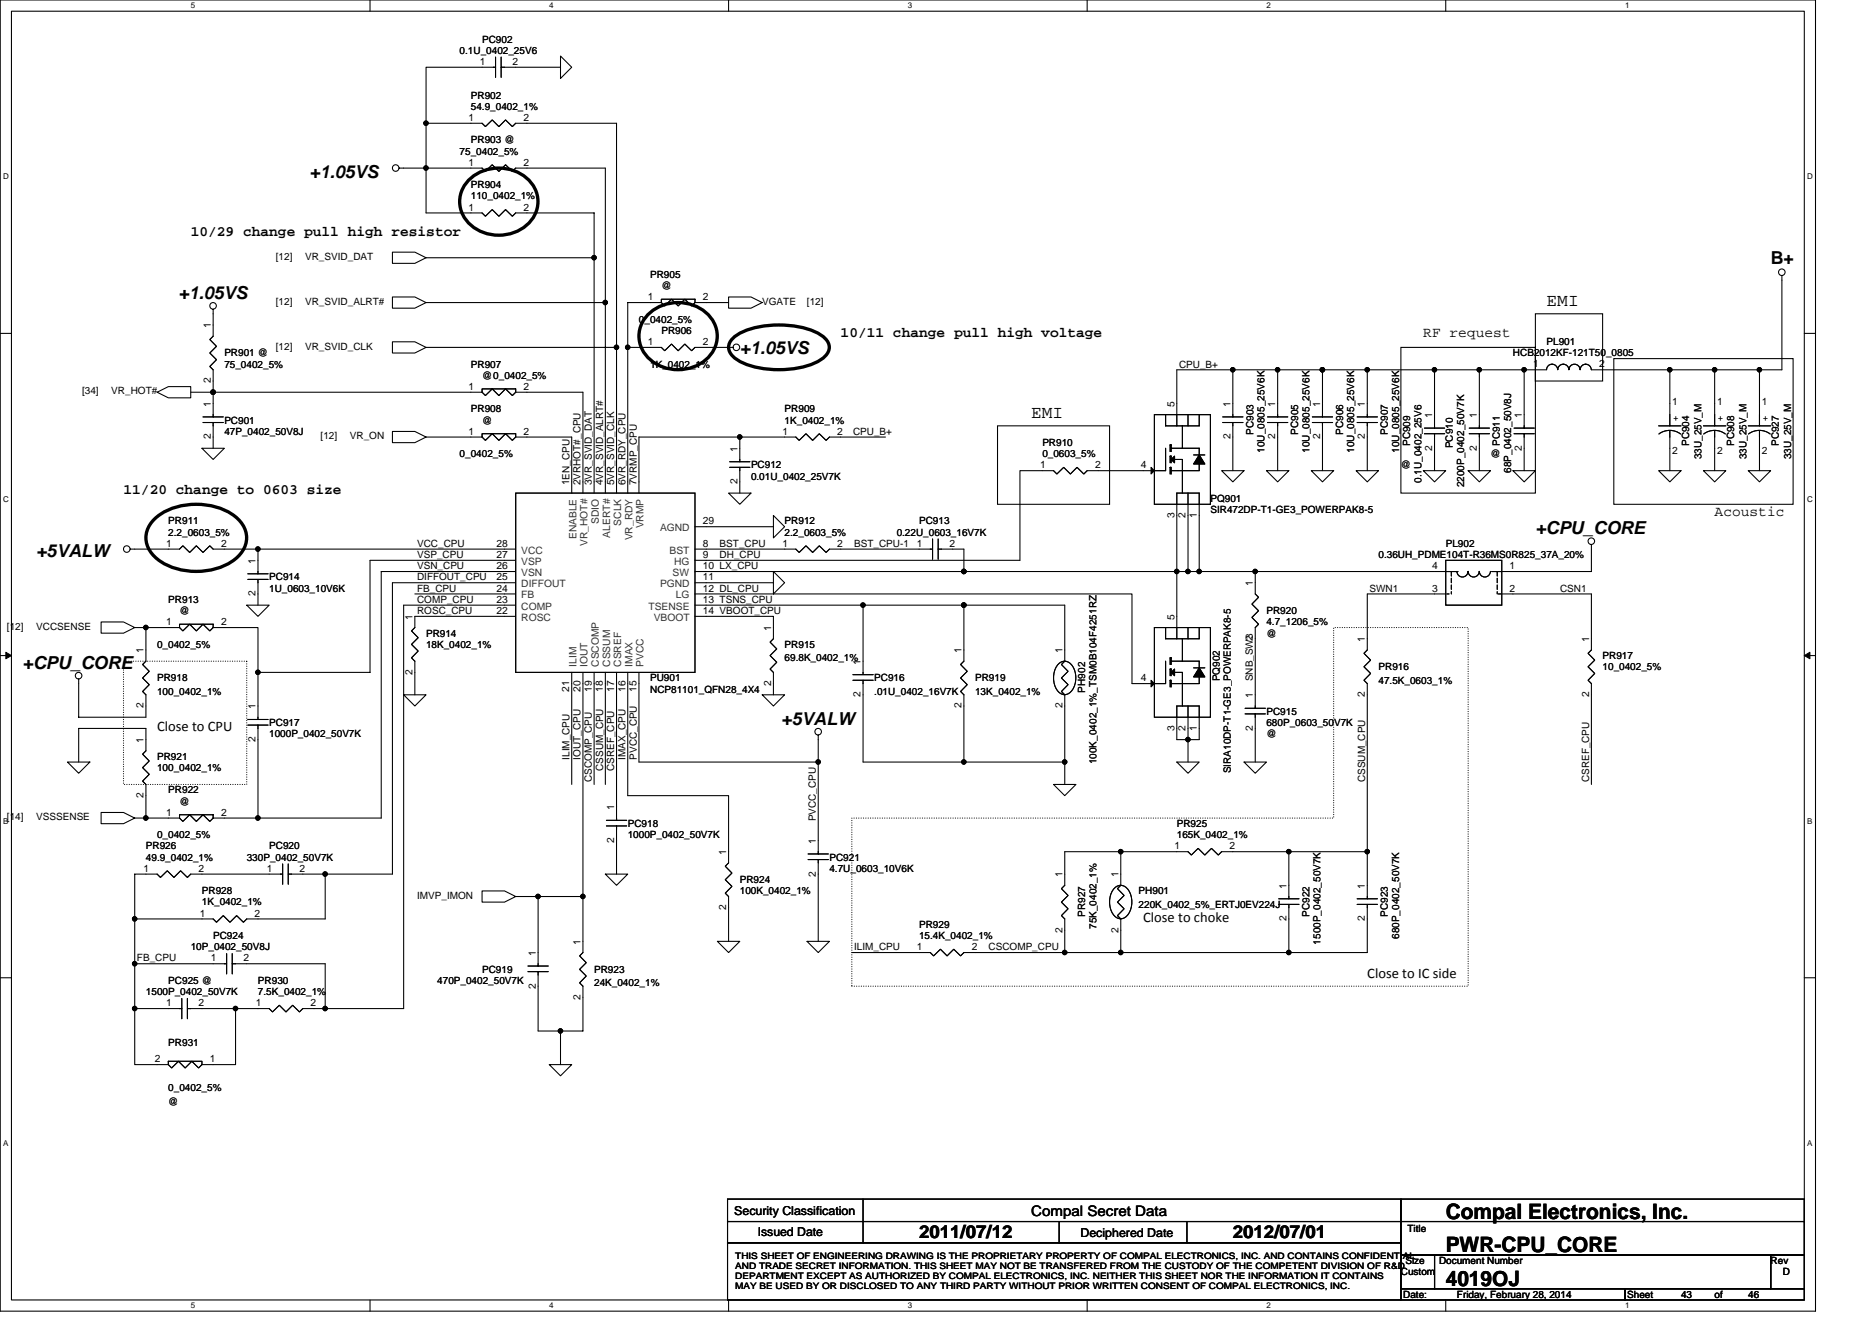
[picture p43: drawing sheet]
<svg xmlns="http://www.w3.org/2000/svg" width="297mm" height="210mm" viewBox="0 0 297 210" stroke-linecap="round" stroke-linejoin="round" font-family="sans-serif">
<defs><g id="words">
<g font-size="3.4">
<text x="229.4" y="193.4">Compal Electronics, Inc.</text>
<text x="229.4" y="198.7">PWR-CPU_CORE</text>
<text x="229.4" y="204">4019OJ</text>
</g>
<g font-size="2.8">
<text x="49.1" y="28.2">+1.05VS</text>
<text x="281" y="41.9">B+</text>
<text x="28.3" y="47.4">+1.05VS</text>
<text x="245.4" y="48.5">EMI</text>
<text x="117.4" y="56.1">+1.05VS</text>
<text x="163.6" y="66.3">EMI</text>
<text x="5.7" y="88.3">+5VALW</text>
<text x="243.6" y="84.8">+CPU_CORE</text>
<text x="3.6" y="106.1">+CPU_CORE</text>
<text x="124" y="115">+5VALW</text>
<text x="145.8" y="196.4">2011/07/12</text>
<text x="195.6" y="196.4">2012/07/01</text>
</g>
<g font-size="2.3">
<text x="30.3" y="37.5">10/29 change pull high resistor</text>
<text x="133.4" y="53.5">10/11 change pull high voltage</text>
<text x="225.8" y="53.4">RF request</text>
<text x="19.6" y="78.4">11/20 change to 0603 size</text>
<text x="272.1" y="81.9">Acoustic</text>
<text x="24.9" y="116">Close to CPU</text>
<text x="181.4" y="146.2">Close to choke</text>
<text x="217" y="155.1">Close to IC side</text>
<text x="163.6" y="192.8">Compal Secret Data</text>
</g>
<g font-size="1.9">
<text x="116.5" y="192.7">Security Classification</text>
<text x="120.2" y="196.1">Issued Date</text>
<text x="171.4" y="196.3">Deciphered Date</text>
</g>
<g font-size="1.6">
<text x="72.9" y="8.5">0.1U_0402_25V6</text>
<text x="76.1" y="10.3">1</text>
<text x="76.5" y="6.8">PC902</text>
<text x="81.3" y="10.3">2</text>
<text x="74.7" y="15.6">PR902</text>
<text x="74.7" y="17.4">54.9_0402_1%</text>
<text x="74.4" y="19.2">1</text>
<text x="74.7" y="22.8">PR903 @</text>
<text x="83.1" y="19.2">2</text>
<text x="72.9" y="24.5">75_0402_5%</text>
<text x="74.4" y="26.3">1</text>
<text x="74.7" y="29.9">PR904</text>
<text x="83.1" y="26.3">2</text>
<text x="74.4" y="33.4">1</text>
<text x="74.7" y="31.6">110_0402_1%</text>
<text x="83.1" y="33.4">2</text>
<text x="43.8" y="41.3">[12]</text>
<text x="48.4" y="41.3">VR_SVID_DAT</text>
<text x="102.8" y="47.6">1</text>
<text x="103.2" y="44.1">PR905</text>
<text x="104.9" y="45.9">@</text>
<text x="111.5" y="47.6">2</text>
<text x="33.4" y="52.1" transform="rotate(-90 33.4 52.1)">1</text>
<text x="43.8" y="48.4">[12]</text>
<text x="48.4" y="48.4">VR_SVID_ALRT#</text>
<text x="101.4" y="51.2">0_0402_5%</text>
<text x="104.9" y="53">PR906</text>
<text x="120.9" y="48.4">VGATE</text>
<text x="128" y="48.4">[12]</text>
<text x="35.6" y="56.5">PR901 @</text>
<text x="35.6" y="58.3">75_0402_5%</text>
<text x="43.8" y="55.5">[12]</text>
<text x="48.4" y="55.5">VR_SVID_CLK</text>
<text x="74.7" y="58.3">PR907</text>
<text x="102.8" y="54.7">1</text>
<text x="103.2" y="58.3">1K_0402_1%</text>
<text x="111.5" y="54.7">2</text>
<text x="187.1" y="58.3">CPU_B+</text>
<text x="240.1" y="56.5">HCB2012KF-121T50_0805</text>
<text x="243.3" y="58.3">1</text>
<text x="245.4" y="54.8">PL901</text>
<text x="253.8" y="58.3">2</text>
<text x="13" y="62.6">[34]</text>
<text x="17.6" y="62.6">VR_HOT#</text>
<text x="33.4" y="64.5" transform="rotate(-90 33.4 64.5)">1</text>
<text x="33.4" y="60.8" transform="rotate(-90 33.4 60.8)">2</text>
<text x="74.4" y="61.8">1</text>
<text x="74.7" y="65.4">PR908</text>
<text x="76.5" y="60.1">@0_0402_5%</text>
<text x="83.1" y="61.8">2</text>
<text x="124.5" y="65.4">PR909</text>
<text x="186.3" y="64.5" transform="rotate(-90 186.3 64.5)">5</text>
<text x="195.2" y="64.5" transform="rotate(-90 195.2 64.5)">1</text>
<text x="202.3" y="64.5" transform="rotate(-90 202.3 64.5)">1</text>
<text x="209.5" y="64.5" transform="rotate(-90 209.5 64.5)">1</text>
<text x="216.6" y="64.5" transform="rotate(-90 216.6 64.5)">1</text>
<text x="265.3" y="64.2">1</text>
<text x="272.5" y="64.2">1</text>
<text x="279.6" y="64.2">1</text>
<text x="33.4" y="69.7" transform="rotate(-90 33.4 69.7)">2</text>
<text x="35.6" y="67.2">PC901</text>
<text x="35.6" y="69">47P_0402_50V8J</text>
<text x="50.9" y="69.7">[12]</text>
<text x="55.5" y="69.7">VR_ON</text>
<text x="74.4" y="69">1</text>
<text x="76.5" y="67.2">@</text>
<text x="83.1" y="69">2</text>
<text x="117" y="71.6" transform="rotate(-90 117 71.6)">1</text>
<text x="124.1" y="69">1</text>
<text x="124.5" y="67.2">1K_0402_1%</text>
<text x="132.9" y="69">2</text>
<text x="135.4" y="69">CPU_B+</text>
<text x="165.4" y="70.8">PR910</text>
<text x="195.2" y="69.7" transform="rotate(-90 195.2 69.7)">2</text>
<text x="198.9" y="69" transform="rotate(-90 198.9 69)">PC903</text>
<text x="200.7" y="71.8" transform="rotate(-90 200.7 71.8)">10U_0805_25V6K</text>
<text x="202.3" y="69.7" transform="rotate(-90 202.3 69.7)">2</text>
<text x="206" y="69" transform="rotate(-90 206 69)">PC905</text>
<text x="207.8" y="71.8" transform="rotate(-90 207.8 71.8)">10U_0805_25V6K</text>
<text x="209.5" y="69.7" transform="rotate(-90 209.5 69.7)">2</text>
<text x="213.1" y="69" transform="rotate(-90 213.1 69)">PC906</text>
<text x="214.9" y="71.8" transform="rotate(-90 214.9 71.8)">10U_0805_25V6K</text>
<text x="216.6" y="69.7" transform="rotate(-90 216.6 69.7)">2</text>
<text x="220.2" y="69" transform="rotate(-90 220.2 69)">PC907</text>
<text x="222" y="71.8" transform="rotate(-90 222 71.8)">10U_0805_25V6K</text>
<text x="223.8" y="70.8" transform="rotate(-90 223.8 70.8)">PC909</text>
<text x="227.2" y="71.5" transform="rotate(-90 227.2 71.5)">2</text>
<text x="227.2" y="66.3" transform="rotate(-90 227.2 66.3)">1</text>
<text x="230.5" y="71.1" transform="rotate(-90 230.5 71.1)">PC910</text>
<text x="234.4" y="71.5" transform="rotate(-90 234.4 71.5)">2</text>
<text x="234.4" y="66.3" transform="rotate(-90 234.4 66.3)">1</text>
<text x="238" y="70.8" transform="rotate(-90 238 70.8)">PC911</text>
<text x="241.5" y="71.5" transform="rotate(-90 241.5 71.5)">2</text>
<text x="241.5" y="66.3" transform="rotate(-90 241.5 66.3)">1</text>
<text x="265.5" y="66.9">+</text>
<text x="268.1" y="70.8" transform="rotate(-90 268.1 70.8)">PC904</text>
<text x="272.6" y="66.9">+</text>
<text x="275.2" y="70.8" transform="rotate(-90 275.2 70.8)">PC908</text>
<text x="279.7" y="66.9">+</text>
<text x="282.3" y="70.8" transform="rotate(-90 282.3 70.8)">PC927</text>
<text x="72.9" y="72.5">0_0402_5%</text>
<text x="90.3" y="77" transform="rotate(-90 90.3 77)">1EN_CPU</text>
<text x="92.1" y="77" transform="rotate(-90 92.1 77)">2VRHOT#_CPU</text>
<text x="93.9" y="77" transform="rotate(-90 93.9 77)">3VR_SVID_DAT</text>
<text x="95.7" y="77" transform="rotate(-90 95.7 77)">4VR_SVID_ALRT#</text>
<text x="97.4" y="77" transform="rotate(-90 97.4 77)">5VR_SVID_CLK</text>
<text x="99.2" y="77" transform="rotate(-90 99.2 77)">6VR_RDY_CPU</text>
<text x="101" y="77" transform="rotate(-90 101 77)">7VRMP_CPU</text>
<text x="117" y="76.8" transform="rotate(-90 117 76.8)">2</text>
<text x="119.2" y="74.3">PC912</text>
<text x="119.2" y="76.1">0.01U_0402_25V7K</text>
<text x="165" y="74.3">1</text>
<text x="165.4" y="72.5">0_0603_5%</text>
<text x="173.8" y="74.3">2</text>
<text x="181" y="74.3">4</text>
<text x="222.3" y="74.3">@</text>
<text x="225.5" y="76.6" transform="rotate(-90 225.5 76.6)">0.1U_0402_25V6</text>
<text x="232.3" y="77.3" transform="rotate(-90 232.3 77.3)">2200P_0402_50V7K</text>
<text x="236.5" y="72.5">@</text>
<text x="239.8" y="75" transform="rotate(-90 239.8 75)">68P_0402_50V8J</text>
<text x="265.3" y="72">2</text>
<text x="270" y="72.9" transform="rotate(-90 270 72.9)">33U_25V_M</text>
<text x="272.5" y="72">2</text>
<text x="277.1" y="72.9" transform="rotate(-90 277.1 72.9)">33U_25V_M</text>
<text x="279.6" y="72">2</text>
<text x="284.2" y="72.9" transform="rotate(-90 284.2 72.9)">33U_25V_M</text>
<text x="26.7" y="83.2">PR911</text>
<text x="111.5" y="83.2">29</text>
<text x="124.5" y="83.2">PR912</text>
<text x="145.8" y="83.2">PC913</text>
<text x="186.3" y="82.2" transform="rotate(-90 186.3 82.2)">3</text>
<text x="188.1" y="82.2" transform="rotate(-90 188.1 82.2)">2</text>
<text x="189.9" y="82.2" transform="rotate(-90 189.9 82.2)">1</text>
<text x="192.1" y="79.7">PQ901</text>
<text x="192.1" y="81.4">SIR472DP-T1-GE3_POWERPAK8-5</text>
<text x="26.3" y="86.7">1</text>
<text x="26.7" y="85">2.2_0603_5%</text>
<text x="35.1" y="86.7">2</text>
<text x="40.6" y="89.4" transform="rotate(-90 40.6 89.4)">1</text>
<text x="66.2" y="88.5">VSP_CPU</text>
<text x="66.2" y="86.8">VCC_CPU</text>
<text x="78.8" y="88.5">27</text>
<text x="78.8" y="86.7">28</text>
<text x="111.5" y="88.5">9</text>
<text x="111.5" y="86.7">8</text>
<text x="114.2" y="88.5">DH_CPU</text>
<text x="114.2" y="86.8">BST_CPU</text>
<text x="124.1" y="86.7">1</text>
<text x="124.5" y="85">2.2_0603_5%</text>
<text x="132.9" y="86.7">2</text>
<text x="135.5" y="86.8">BST_CPU-1</text>
<text x="142.3" y="85">0.22U_0603_16V7K</text>
<text x="145.5" y="86.7">1</text>
<text x="150.6" y="86.7">2</text>
<text x="218.7" y="88.5">0.36UH_PDME104T-R36MS0R825_37A_20%</text>
<text x="229.4" y="86.8">PL902</text>
<text x="26.7" y="95.7">PR913</text>
<text x="40.6" y="94.6" transform="rotate(-90 40.6 94.6)">2</text>
<text x="42.7" y="92.1">PC914</text>
<text x="42.7" y="93.9">1U_0603_10V6K</text>
<text x="66.2" y="90.3">VSN_CPU</text>
<text x="66.2" y="95.7">COMP_CPU</text>
<text x="66.2" y="93.9">FB_CPU</text>
<text x="66.2" y="92.1">DIFFOUT_CPU</text>
<text x="78.8" y="92.1">25</text>
<text x="78.8" y="95.6">23</text>
<text x="78.8" y="90.3">26</text>
<text x="78.8" y="93.9">24</text>
<text x="111.5" y="90.3">10 LX_CPU</text>
<text x="111.5" y="95.6">13 TSNS_CPU</text>
<text x="111.5" y="92.1">11</text>
<text x="111.5" y="93.9">12 DL_CPU</text>
<text x="198.8" y="93" transform="rotate(-90 198.8 93)">1</text>
<text x="217.3" y="93.9">SWN1</text>
<text x="227.3" y="93.9">3</text>
<text x="227.3" y="90.3">4</text>
<text x="239.5" y="90.3">1</text>
<text x="239.5" y="93.9">2</text>
<text x="247.5" y="93.9">CSN1</text>
<text x="1.1" y="99.9">[12]</text>
<text x="5.7" y="99.9">VCCSENSE</text>
<text x="26.3" y="99.2">1</text>
<text x="28.5" y="97.4">@</text>
<text x="35.1" y="99.2">2</text>
<text x="65.4" y="98.3" transform="rotate(-90 65.4 98.3)">1</text>
<text x="66.2" y="97.4">ROSC_CPU</text>
<text x="67.6" y="101">PR914</text>
<text x="78.8" y="97.4">22</text>
<text x="111.5" y="97.4">14 VBOOT_CPU</text>
<text x="122.3" y="100.1" transform="rotate(-90 122.3 100.1)">1</text>
<text x="186.3" y="98.3" transform="rotate(-90 186.3 98.3)">5</text>
<text x="198.8" y="101.7" transform="rotate(-90 198.8 101.7)">2</text>
<text x="201" y="97.4">PR920</text>
<text x="201" y="99.2">4.7_1206_5%</text>
<text x="201" y="101">@</text>
<text x="216.6" y="101.9" transform="rotate(-90 216.6 101.9)">1</text>
<text x="252.1" y="101.9" transform="rotate(-90 252.1 101.9)">1</text>
<text x="22.8" y="103.7" transform="rotate(-90 22.8 103.7)">1</text>
<text x="24.9" y="102.8">0_0402_5%</text>
<text x="65.4" y="107.1" transform="rotate(-90 65.4 107.1)">2</text>
<text x="67.6" y="102.8">18K_0402_1%</text>
<text x="124.5" y="102.8">PR915</text>
<text x="124.5" y="104.9">69.8K_0402_1%</text>
<text x="136.6" y="105.4" transform="rotate(-90 136.6 105.4)">1</text>
<text x="152.6" y="103.7" transform="rotate(-90 152.6 103.7)">1</text>
<text x="168.6" y="103.7" transform="rotate(-90 168.6 103.7)">1</text>
<text x="218.7" y="106.3">PR916</text>
<text x="254.3" y="104.5">PR917</text>
<text x="254.3" y="106.3">10_0402_5%</text>
<text x="22.8" y="112.4" transform="rotate(-90 22.8 112.4)">2</text>
<text x="24.9" y="108.1">PR918</text>
<text x="24.9" y="110.2">100_0402_1%</text>
<text x="40.6" y="112.5" transform="rotate(-90 40.6 112.5)">1</text>
<text x="90.3" y="109.7" transform="rotate(-90 90.3 109.7)">21</text>
<text x="92.1" y="109.7" transform="rotate(-90 92.1 109.7)">20</text>
<text x="93.9" y="109.7" transform="rotate(-90 93.9 109.7)">19</text>
<text x="95.7" y="109.7" transform="rotate(-90 95.7 109.7)">18</text>
<text x="97.4" y="109.7" transform="rotate(-90 97.4 109.7)">17</text>
<text x="99.2" y="109.7" transform="rotate(-90 99.2 109.7)">16</text>
<text x="101" y="109.7" transform="rotate(-90 101 109.7)">15</text>
<text x="103.2" y="108.1">PU901</text>
<text x="103.2" y="109.9">NCP81101_QFN28_4X4</text>
<text x="122.3" y="108.8" transform="rotate(-90 122.3 108.8)">2</text>
<text x="136.6" y="110.6" transform="rotate(-90 136.6 110.6)">2</text>
<text x="138.7" y="108.1">PC916</text>
<text x="138.7" y="110.2">.01U_0402_16V7K</text>
<text x="152.6" y="112.4" transform="rotate(-90 152.6 112.4)">2</text>
<text x="154.7" y="108.1">PR919</text>
<text x="154.7" y="110.2">13K_0402_1%</text>
<text x="168.6" y="112.4" transform="rotate(-90 168.6 112.4)">2</text>
<text x="172.2" y="109.9" transform="rotate(-90 172.2 109.9)">PH902</text>
<text x="181" y="108.1">4</text>
<text x="193.5" y="108.1" transform="rotate(-90 193.5 108.1)">PQ902</text>
<text x="198.8" y="110.8" transform="rotate(-90 198.8 110.8)">1</text>
<text x="198.8" y="108.1" transform="rotate(-90 198.8 108.1)">SNB_SW3</text>
<text x="201" y="113.4">PC915</text>
<text x="216.6" y="110.6" transform="rotate(-90 216.6 110.6)">2</text>
<text x="218.7" y="108.5">47.5K_0603_1%</text>
<text x="252.1" y="110.6" transform="rotate(-90 252.1 110.6)">2</text>
<text x="22.8" y="117.9" transform="rotate(-90 22.8 117.9)">1</text>
<text x="40.6" y="117.7" transform="rotate(-90 40.6 117.7)">2</text>
<text x="42.7" y="115.2">PC917</text>
<text x="42.7" y="117">1000P_0402_50V7K</text>
<text x="186.3" y="116" transform="rotate(-90 186.3 116)">3</text>
<text x="188.1" y="116" transform="rotate(-90 188.1 116)">2</text>
<text x="189.9" y="116" transform="rotate(-90 189.9 116)">1</text>
<text x="198.8" y="116" transform="rotate(-90 198.8 116)">2</text>
<text x="201" y="115.2">680P_0603_50V7K</text>
<text x="201" y="117">@</text>
<text x="24.9" y="120.5">PR921</text>
<text x="24.9" y="122.3">100_0402_1%</text>
<text x="26.7" y="125.9">PR922</text>
<text x="90.4" y="120.5" transform="rotate(-90 90.4 120.5)">ILIM_CPU</text>
<text x="92.1" y="120.5" transform="rotate(-90 92.1 120.5)">IOUT_CPU</text>
<text x="93.9" y="124.1" transform="rotate(-90 93.9 124.1)">CSCOMP_CPU</text>
<text x="95.7" y="122.3" transform="rotate(-90 95.7 122.3)">CSSUM_CPU</text>
<text x="97.5" y="122.3" transform="rotate(-90 97.5 122.3)">CSREF_CPU</text>
<text x="99.2" y="120.5" transform="rotate(-90 99.2 120.5)">IMAX_CPU</text>
<text x="101" y="120.5" transform="rotate(-90 101 120.5)">PVCC_CPU</text>
<text x="174" y="121.3" transform="rotate(-90 174 121.3)">100K_0402_1%_TSM0B104F4251RZ</text>
<text x="195.3" y="122.7" transform="rotate(-90 195.3 122.7)">SIRA10DP-T1-GE3_POWERPAK8-5</text>
<text x="216.6" y="124.1" transform="rotate(-90 216.6 124.1)">CSSUM_CPU</text>
<text x="252.2" y="124.1" transform="rotate(-90 252.2 124.1)">CSREF_CPU</text>
<text x="1.1" y="130.2">[14]</text>
<text x="5.7" y="130.2">VSSSENSE</text>
<text x="22.8" y="126.6" transform="rotate(-90 22.8 126.6)">2</text>
<text x="26.3" y="129.4">1</text>
<text x="28.5" y="127.7">@</text>
<text x="35.1" y="129.4">2</text>
<text x="97.4" y="128.5" transform="rotate(-90 97.4 128.5)">1</text>
<text x="99.6" y="131.2">PC918</text>
<text x="129.5" y="130.3" transform="rotate(-90 129.5 130.3)">PVCC_CPU</text>
<text x="186.7" y="131.2">PR925</text>
<text x="23.2" y="134.8">PR926</text>
<text x="23.2" y="136.5">49.9_0402_1%</text>
<text x="24.9" y="133">0_0402_5%</text>
<text x="39.2" y="136.5">330P_0402_50V7K</text>
<text x="42.7" y="134.8">PC920</text>
<text x="97.4" y="133.7" transform="rotate(-90 97.4 133.7)">2</text>
<text x="99.6" y="133">1000P_0402_50V7K</text>
<text x="115.2" y="135.7" transform="rotate(-90 115.2 135.7)">1</text>
<text x="129.5" y="133.9" transform="rotate(-90 129.5 133.9)">1</text>
<text x="131.6" y="136.5">PC921</text>
<text x="186.4" y="134.7">1</text>
<text x="186.7" y="133">165K_0402_1%</text>
<text x="195.1" y="134.7">2</text>
<text x="22.8" y="138.3">1</text>
<text x="31.5" y="138.3">2</text>
<text x="32" y="141.9">PR928</text>
<text x="32" y="143.7">1K_0402_1%</text>
<text x="42.4" y="138.3">1</text>
<text x="47.5" y="138.3">2</text>
<text x="66.2" y="142.6">IMVP_IMON</text>
<text x="117.4" y="140.1">PR924</text>
<text x="117.4" y="141.9">100K_0402_1%</text>
<text x="129.5" y="139.1" transform="rotate(-90 129.5 139.1)">2</text>
<text x="131.6" y="138.3">4.7U_0603_10V6K</text>
<text x="168.6" y="139.2" transform="rotate(-90 168.6 139.2)">1</text>
<text x="177.5" y="139.2" transform="rotate(-90 177.5 139.2)">1</text>
<text x="180.7" y="141.9">PH901</text>
<text x="204.1" y="141" transform="rotate(-90 204.1 141)">1</text>
<text x="216.6" y="141" transform="rotate(-90 216.6 141)">1</text>
<text x="31.7" y="145.4">1</text>
<text x="33.8" y="149">PC924</text>
<text x="40.4" y="145.4">2</text>
<text x="92.1" y="149.9" transform="rotate(-90 92.1 149.9)">1</text>
<text x="115.2" y="144.4" transform="rotate(-90 115.2 144.4)">2</text>
<text x="145.8" y="147.2">PR929</text>
<text x="145.8" y="149">15.4K_0402_1%</text>
<text x="168.6" y="148" transform="rotate(-90 168.6 148)">2</text>
<text x="172.2" y="145.4" transform="rotate(-90 172.2 145.4)">PR927</text>
<text x="174" y="147.4" transform="rotate(-90 174 147.4)">75K_0402_1%</text>
<text x="177.5" y="148" transform="rotate(-90 177.5 148)">2</text>
<text x="180.7" y="144">220K_0402_5%_ERTJ0EV224J</text>
<text x="204.1" y="146.2" transform="rotate(-90 204.1 146.2)">2</text>
<text x="207.8" y="145.4" transform="rotate(-90 207.8 145.4)">PC922</text>
<text x="209.5" y="149.9" transform="rotate(-90 209.5 149.9)">1500P_0402_50V7K</text>
<text x="216.6" y="146.2" transform="rotate(-90 216.6 146.2)">2</text>
<text x="220.2" y="145.4" transform="rotate(-90 220.2 145.4)">PC923</text>
<text x="222" y="149" transform="rotate(-90 222 149)">680P_0402_50V7K</text>
<text x="21.7" y="152.5">FB_CPU</text>
<text x="30.3" y="150.8">10P_0402_50V8J</text>
<text x="33.5" y="152.5">1</text>
<text x="38.6" y="152.5">2</text>
<text x="76.5" y="154.3">PC919</text>
<text x="85" y="151.7" transform="rotate(-90 85 151.7)">1</text>
<text x="94.3" y="154.3">PR923</text>
<text x="135.5" y="150.8">ILIM_CPU</text>
<text x="145.5" y="150.7">1</text>
<text x="154.2" y="150.7">2</text>
<text x="156.9" y="150.8">CSCOMP_CPU</text>
<text x="23.2" y="157.9">1500P_0402_50V7K</text>
<text x="26.3" y="159.6">1</text>
<text x="26.7" y="156.1">PC925 @</text>
<text x="31.5" y="159.6">2</text>
<text x="40.6" y="159.6">1</text>
<text x="40.9" y="156.1">PR930</text>
<text x="40.9" y="157.9">7.5K_0402_1%</text>
<text x="49.3" y="159.6">2</text>
<text x="69.4" y="156.1">470P_0402_50V7K</text>
<text x="85" y="156.8" transform="rotate(-90 85 156.8)">2</text>
<text x="92.1" y="158.6" transform="rotate(-90 92.1 158.6)">2</text>
<text x="94.3" y="156.5">24K_0402_1%</text>
<text x="26.7" y="165.9">PR931</text>
<text x="24.6" y="168.5">2</text>
<text x="26.7" y="173.2">0_0402_5%</text>
<text x="33.3" y="168.5">1</text>
<text x="26.7" y="175.3">@</text>
<text x="223.3" y="195.4">Title</text>
<text x="222.3" y="202.3">Custom</text>
<text x="223" y="200.6">Size</text>
<text x="228.3" y="200.6">Document Number</text>
<text x="281" y="200.6">Rev</text>
<text x="282.9" y="202.3">D</text>
<text x="222.6" y="205.9">Date:</text>
<text x="231.2" y="205.9">Friday, February 28, 2014</text>
<text x="258.2" y="205.9">Sheet</text>
<text x="266.7" y="205.9">43</text>
<text x="272.1" y="205.9">of</text>
<text x="277.4" y="205.9">46</text>
</g>
<g font-size="1.6" fill="#333">
<text x="95" y="83.1" transform="rotate(-90 95 83.1)">SDIO</text>
<text x="98.6" y="83.4" transform="rotate(-90 98.6 83.4)">SCLK</text>
<text x="102.1" y="83.8" transform="rotate(-90 102.1 83.8)">VRMP</text>
<text x="82.7" y="89.6">VSP</text>
<text x="82.7" y="87.8">VCC</text>
<text x="91.5" y="85.5" transform="rotate(-90 91.5 85.5)">ENABLE</text>
<text x="93.2" y="86.7" transform="rotate(-90 93.2 86.7)">VR_HOT#</text>
<text x="96.8" y="85.3" transform="rotate(-90 96.8 85.3)">ALERT#</text>
<text x="100.3" y="85.7" transform="rotate(-90 100.3 85.7)">VR_RDY</text>
<text x="104.7" y="84.3">AGND</text>
<text x="106.2" y="87.8">BST</text>
<text x="107" y="89.6">HG</text>
<text x="82.7" y="93.2">DIFFOUT</text>
<text x="82.7" y="91.4">VSN</text>
<text x="82.7" y="95">FB</text>
<text x="104.7" y="93.2">PGND</text>
<text x="106.7" y="91.4">SW</text>
<text x="107.2" y="95">LG</text>
<text x="82.7" y="98.5">ROSC</text>
<text x="82.7" y="96.7">COMP</text>
<text x="102.9" y="96.7">TSENSE</text>
<text x="103.7" y="98.5">VBOOT</text>
<text x="91.5" y="105.8" transform="rotate(-90 91.5 105.8)">ILIM</text>
<text x="93.2" y="105.8" transform="rotate(-90 93.2 105.8)">IOUT</text>
<text x="95" y="105.8" transform="rotate(-90 95 105.8)">CSCOMP</text>
<text x="96.8" y="105.8" transform="rotate(-90 96.8 105.8)">CSSUM</text>
<text x="98.6" y="105.8" transform="rotate(-90 98.6 105.8)">CSREF</text>
<text x="100.3" y="105.8" transform="rotate(-90 100.3 105.8)">IMAX</text>
<text x="102.1" y="105.8" transform="rotate(-90 102.1 105.8)">PVCC</text>
</g>
<g font-size="1.4">
<text x="116.7" y="199.7">THIS SHEET OF ENGINEERING DRAWING IS THE PROPRIETARY PROPERTY OF COMPAL ELECTRONICS, INC. AND CONTAINS CONFIDENTIAL</text>
<text x="116.7" y="201.3">AND TRADE SECRET INFORMATION. THIS SHEET MAY NOT BE TRANSFERED FROM THE CUSTODY OF THE COMPETENT DIVISION OF R&amp;D</text>
<text x="116.7" y="202.9">DEPARTMENT EXCEPT AS AUTHORIZED BY COMPAL ELECTRONICS, INC. NEITHER THIS SHEET NOR THE INFORMATION IT CONTAINS</text>
<text x="116.7" y="204.6">MAY BE USED BY OR DISCLOSED TO ANY THIRD PARTY WITHOUT PRIOR WRITTEN CONSENT OF COMPAL ELECTRONICS, INC.</text>
</g>
<g font-size="1.3">
<text x="30.3" y="1.3">5</text>
<text x="87.2" y="1.3">4</text>
<text x="144.1" y="1.3">3</text>
<text x="201" y="1.3">2</text>
<text x="257.8" y="1.3">1</text>
<text x=".5" y="28.5">D</text>
<text x="286.7" y="28.5">D</text>
<text x=".5" y="79.6">C</text>
<text x="286.7" y="79.6">C</text>
<text x=".5" y="130.7">B</text>
<text x="286.7" y="130.7">B</text>
<text x=".5" y="181.8">A</text>
<text x="286.7" y="181.8">A</text>
<text x="30.3" y="207.6">5</text>
<text x="87.2" y="207.6">4</text>
<text x="144.1" y="207.6">3</text>
<text x="201" y="207.6">2</text>
<text x="257.8" y="207.6">1</text>
</g>
</g></defs>
<path d="M0 0h288.1v208h-288.1zM1.8 1.8h284.5v204.4h-284.5z" fill="none" stroke="#000" stroke-width=".17"/>
<g fill="#fff">
<path d="M30.3 .2h.7v1.4h-.7z"/>
<path d="M30.3 206.4h.7v1.5h-.7z"/>
</g>
<path d="M58.7 0v1.8M58.7 206.2v1.8" fill="none" stroke="#000" stroke-width=".17"/>
<g fill="#fff">
<path d="M87.2 .2h.7v1.4h-.7z"/>
<path d="M87.2 206.4h.7v1.5h-.7z"/>
</g>
<path d="M115.6 0v1.8M115.6 206.2v1.8" fill="none" stroke="#000" stroke-width=".17"/>
<g fill="#fff">
<path d="M144.1 .2h.7v1.4h-.7z"/>
<path d="M144.1 206.4h.7v1.5h-.7z"/>
</g>
<path d="M172.5 0v1.8M172.5 206.2v1.8" fill="none" stroke="#000" stroke-width=".17"/>
<g fill="#fff">
<path d="M201 .2h.7v1.4h-.7z"/>
<path d="M201 206.4h.7v1.5h-.7z"/>
</g>
<path d="M229.4 0v1.8M229.4 206.2v1.8" fill="none" stroke="#000" stroke-width=".17"/>
<g fill="#fff">
<path d="M257.8 .2h.7v1.4h-.7z"/>
<path d="M257.8 206.4h.7v1.5h-.7z"/>
<path d="M.5 27.3h.9v1.4h-.9z"/>
<path d="M286.7 27.3h1v1.4h-1z"/>
<path d="M.5 78.4h.9v1.5h-.9z"/>
<path d="M286.7 78.4h1v1.5h-1z"/>
</g>
<path d="M0 52.9h1.8M286.3 52.9h1.8" fill="none" stroke="#000" stroke-width=".17"/>
<g fill="#fff">
<path d="M.5 129.6h.8v1.4h-.8z"/>
<path d="M286.7 129.6h.9v1.4h-.9z"/>
</g>
<path d="M0 104h1.8M286.3 104h1.8" fill="none" stroke="#000" stroke-width=".17"/>
<path d="M.9 103.5l.9 .5-.9 .5zM286.3 104l.9-.5v1z" fill="#000" stroke="#000" stroke-width=".16"/>
<g fill="#fff">
<path d="M.5 180.7h.8v1.4h-.8z"/>
<path d="M286.7 180.7h.9v1.4h-.9z"/>
</g>
<g fill="none" stroke="#000" stroke-width=".17">
<path d="M67.6 19.6v14.2h8.9l.5 .5 1.1-1 1.1 1 1-1 1.1 1 .5-.5h12.5v44.4M67.6 19.6h8.9l.5 .5 1.1-1.1 1.1 1.1 1-1.1 1.1 1.1 .5-.5h16v58.6M78.6 10.7h-11v8.9M78.6 9.1v3.2M79.5 9.1v3.2M88.9 8.9l1.8 1.8-1.8 1.7zM88.9 10.7h-9.4M63.3 26.7h13.2l.5 .5 1.1-1.1 1.1 1.1 1-1.1 1.1 1.1 .5-.5h14.3v51.5M33.8 49.1v4.2l-.5 .6 1.1 1-1.1 1.1 1.1 1.1-1.1 1 .5 .6v7.4M62.3 54.2h3.5l1.8 .9-1.8 .9h-3.5zM62.3 40h3.5l1.8 .9-1.8 .9h-3.5zM62.3 47.1h3.5l1.8 .9-1.8 .9h-3.5z"/>
<path d="M67.6 55.1h30.2M67.6 48h28.5M67.6 40.9h26.7M99.6 55.1h5.3l.6 .5 1-1 1.1 1 1.1-1 1 1 .6-.5h6M104.9 48l.6 .5 1-1 1.1 1 1.1-1 1 1 .6-.5M104.9 48v-.5h5.4v.5M104.9 48h-5.3v30.2M110.3 48h5.3M115.6 47.1h3.6l1.7 .9-1.7 .9h-3.6zM202.7 58.7v7.4M209.8 58.7v7.4M217 58.7v7.4"/>
<path d="M222.3 55.1h21.3v23.1h-21.3zM227.6 58.7v9.2M234.7 58.7v9.2M241.8 58.7v9.2M243.6 49.8h10.7v10.7h-10.7zM248.9 58.7a.89 .89 0 0 0-.9-.9 .89 .89 0 0 0-.8 .9 .88 .88 0 0 0-.9-.9 .88 .88 0 0 0-.9 .9h-49.8M249 58.7a.88 .88 0 0 1 .8-.9 .88 .88 0 0 1 .9 .9M250.7 58.7a.88 .88 0 0 1 .9-.9 .88 .88 0 0 1 .9 .9M256.1 56.9h28.4v23.1h-28.4zM265 58.7h7.1v8.9M265 58.7v8.9M265 58.7h-12.5"/>
<path d="M279.2 58.7v8.9M282.7 43.7v15h-10.6M24.9 62.2l1.8-.9h3.6v1.8h-3.6zM30.3 62.2h46.2M32 71.1h3.6l-1.8 1.8zM32.2 67h3.2M32.2 66.1h3.2M33.8 67v4.1M62.3 68.5h3.5l1.8 .8-1.8 .9h-3.5zM67.6 69.3h8.9M76.5 62.2l.5 .6 1.1-1.1 1.1 1.1 1-1.1 1.1 1.1 .5-.6M76.5 62.2v-.5h5.3v.5"/>
<path d="M76.5 69.3l.5 .6 1.1-1.1 1.1 1.1 1-1.1 1.1 1.1 .5-.6M76.5 69.3v-.5h5.3v.5M81.8 78.2h28.5v28.5h-28.5zM81.8 62.2h10.7v16M81.8 69.3h8.9v8.9M115.6 78.2h3.6l-1.8 1.8zM115.8 74.1h3.2M115.8 73.3h3.2M117.4 69.3v4M117.4 74.1v4.1M140.5 69.3h-8.9l-.5 .6-1.1-1.1-1.1 1.1-1-1.1-1.1 1.1-.5-.6h-24.9v8.9M158.3 67.6h17.8v12.4h-17.8z"/>
<path d="M183.2 65.8h8.9v14.2h-8.9zM185 71.1v3.6h-12.5l-.5 .5-1.1-1.1-1.1 1.1-1-1.1-1.1 1.1-.5-.5h-5.4v14.2h-51.5M185 65.8v1.8h5.3v-1.8M185.7 75.2v-1.1h.1v1.1M185.7 71.6v-1h.1v1M185.7 73.4v-1h.1v1M185.8 71.1h4.5v1.1M186.4 72.9h1.2v5.3M187.6 67.6v3.5M188.5 65.8v1.8M188.5 78.2v12.5M189.4 72.2h1.8"/>
<path d="M190.3 73.6v1.1h-4.5M193.8 74.7h3.6l-1.8 1.8zM194 67h3.2M194 66.1h3.2M195.6 66.1v-7.4h-8.9v8.9M195.6 67v7.7M201 74.7h3.5l-1.8 1.8zM201.1 67h3.2M201.1 66.1h3.2M202.7 67v7.7M208.1 74.7h3.5l-1.8 1.8zM208.2 67h3.3"/>
<path d="M208.2 66.1h3.3M209.8 67v7.7M215.2 74.7h3.5l-1.7 1.8zM215.3 67h3.3M215.3 66.1h3.3M217 67v7.7M225.8 74.7h3.6l-1.8 1.8zM226 68.8h3.2M226 67.9h3.2M227.6 68.8v5.9M233 74.7h3.5l-1.8 1.8zM233.1 68.8h3.2"/>
<path d="M233.1 67.9h3.2M234.7 68.8v5.9M240.1 74.7h3.5l-1.8 1.8zM240.2 68.8h3.3M240.2 67.9h3.3M241.8 68.8v5.9M263.2 67.6h3.5M263.2 74.7h3.5l-1.7 1.8zM263.2 68.9a2.86 2.86 0 0 1 3.5 0M265 68.3v6.4M270.3 67.6h3.6M270.3 74.7h3.6l-1.8 1.8z"/>
<path d="M270.3 68.9a2.86 2.86 0 0 1 3.5 0M272.1 68.3v6.4M277.4 74.7h3.6l-1.8 1.8zM277.4 67.6h3.6M277.4 68.9a2.86 2.86 0 0 1 3.5 0M279.2 68.3v6.4M16 98.7h3.6l1.8 .9-1.8 .9h-3.6zM20.7 87.1h7.8l.5-.5 1.1 1.1 1.1-1.1 1 1.1 1.1-1.1 .5 .5h48M21.4 99.6h7.1M23.2 99.6v5.3l-.6 .5 1.1 1.1-1.1 1.1 1.1 1-1.1 1.1 .6 .5v3.6h-10.7v-6.1M28.5 99.6l.5 .5 1.1-1.1 1.1 1.1 1-1.1 1.1 1.1 .5-.5M28.5 99.6v-.6h5.3v.6"/>
<path d="M33.8 99.6h7.1v7.1M39.2 96h3.5l-1.8 1.8zM39.3 91.9h3.2M39.3 91h3.2M40.9 87.1v3.9M40.9 91.9v4.1M65.8 94.2h16M81.8 96h-17.8v64h-16l-.5 .5-1.1-1-1 1-1.1-1-1.1 1-.5-.5h-13M81.8 97.8h-16v1.8l-.5 .5 1.1 1.1-1.1 1 1.1 1.1-1.1 1.1 .5 .5v5.3M81.8 90.7h-21.3v39.1h-26.7M81.8 88.9h-23.1v17.8h-17.8M81.8 92.5h-19.5v46.2h-16.6"/>
<path d="M110.3 94.2h69.3v14.3h5.4v-3.6M110.3 97.8h12.4v3.5l-.5 .6 1.1 1.1-1.1 1 1.1 1.1-1.1 1.1 .5 .5v3.5M110.3 87.1h16l.5 .6 1.1-1.1 1 1.1 1.1-1.1 1.1 1.1 .5-.6h16.4M110.3 96h58.6v8.9l-.5 .5 1.1 1.1-1.1 1.1 1.1 1-1.1 1.1 .5 .5v14.3M110.3 90.7h80M110.3 92.5h12.4M122.7 83.6h-12.4M122.7 90.7l1.8 1.8-1.8 1.7zM122.7 81.8l1.8 1.8-1.8 1.7zM136.9 96v11M148 85.5v3.2M148.9 87.1h4v3.6"/>
<path d="M148.9 85.5v3.2M152.9 96v8.9l-.5 .5 1.1 1.1-1.1 1.1 1.1 1-1.1 1.1 .5 .5v10.7M183.2 99.6h8.9v14.2h-8.9zM185 99.6v1.7h5.3v-1.7M188.5 99.6v1.7M190.3 90.7v-12.5h-3.6v23.1M190.3 90.7h8.9v3.5l.5 .6-1.1 1 1.1 1.1-1.1 1.1 1.1 1-.5 .6v12.8M229.4 88.9h8.9v7.1h-8.9zM229.4 94.2h-12.4v8.9l-.6 .6 1.1 1-1.1 1.1 1.1 1-1.1 1.1 .6 .6v34.1M229.6 94.2h.3M230.3 90.7v.7M230.3 91.7v.8"/>
<path d="M230.3 92.8v.7M230.3 93.9v.3M231.2 90.7a.88 .88 0 0 0 .9 .8 .88 .88 0 0 0 .8-.8M231.3 90.7h-32.1M233 90.7a.88 .88 0 0 0 .8 .8 .88 .88 0 0 0 .9-.8 .89 .89 0 0 0 .9 .8 .89 .89 0 0 0 .9-.8M237.6 90.7v.7M237.6 91.7v.8M237.6 92.8v.7M237.6 93.9v.3M237.8 94.2h.3M238.3 94.2h14.2v8.9l-.5 .6 1 1-1 1.1 1 1-1 1.1 .5 .6v16M252.5 86.4v4.3h-15.8"/>
<path d="M39.3 115h3.2M39.3 114.2h3.2M40.9 106.7v7.5M40.9 115v14.8M64 110.2h3.6l-1.8 1.8zM90.7 106.7v17.8M92.5 106.7v44.4l-.5 .6 1 1-1 1.1 1 1.1-1 1 .5 .6v7.1h-7.1v-9.4M94.3 106.7v17.8M96.1 106.7v17.8M97.8 106.7v23.5M99.6 106.7v19.5h16v10.7l-.5 .5 1 1.1-1 1.1 1 1-1 1.1 .5 .5v7.2M101.4 106.7v14.2h28.4"/>
<path d="M120.9 110.2h3.6l-1.8 1.8zM129.8 116.6v18.9M135.3 107.9h3.3M135.3 107h3.3M136.9 107.9v13h32M168 105.3a1.5 1.5 0 0 1 2.5 .9 3.2 3.2 0 0 1-1.1 3.9 1.54 1.54 0 0 1-2-1.2 3.5 3.5 0 0 1 .6-3.6zM185.7 109v-1.1h.1v1.1M185.7 105.4v-1h.1v1M185.7 107.2v-1h.1v1M185.8 104.9h4.5v1.1M186.4 106.7h1.2v5.3M186.7 112h3.6v5.3h-3.6z"/>
<path d="M187.6 101.3v3.6M188.5 112v8.9M189.4 106h1.8M190.3 107.4v1.1h-4.5M197.6 113.3h3.2M197.6 112.4h3.2M199.2 113.3v7.6M10.7 120.9h3.6l-1.8 1.8zM12.5 120.9v-5.3h10.7v3.5l-.6 .6 1.1 1-1.1 1.1 1.1 1.1-1.1 1 .6 .6v5.3M16 128.9h3.6l1.8 .9-1.8 .9h-3.6zM21.4 129.8h7.1M28.5 129.8l.5 .5 1.1-1 1.1 1 1-1 1.1 1 .5-.5"/>
<path d="M28.5 129.8v-.5h5.3v.5M44.8 138.7h-14.5l-.6 .5-1-1-1.1 1-1.1-1-1 1-.6-.5h-3.5v21.3M44.8 137.1v3.2M45.7 137.1v3.2M51.6 138.7v7.1h-12.4l-.6 .5-1.1-1-1 1-1.1-1-1 1-.6-.5h-12.4M96.1 138.7h3.5l-1.8 1.8zM96.2 131h3.2M96.2 130.2h3.2M97.8 131v7.7M128.2 136.4h3.2M128.2 135.5h3.2M129.8 136.4v13"/>
<path d="M167.2 124.5h3.5l-1.8 1.7zM177.8 135.1v5.4l-.5 .5 1.1 1.1-1.1 1 1.1 1.1-1.1 1.1 .5 .5v5.3M186.7 120.9h3.6l-1.8 1.8zM197.4 120.9h3.6l-1.8 1.8zM204.5 135.1h12.5M0 155.1h1.8M21.4 152.9h14.6M28.8 158.4v3.2M29.7 158.4v3.2M36 151.3v3.2M36.8 152.9h14.8v7.1M36.8 151.3v3.2"/>
<path d="M76.5 141.4h3.5l1.8 .8-1.8 .9h-3.5zM81.8 142.2h10.7M83.8 154.2h3.2M83.8 153.3h3.2M85.4 142.2v11.1M113.8 149.4h3.6l-1.8 1.7zM128.1 149.4h3.5l-1.8 1.7zM176.9 140.8a1.5 1.5 0 0 1 2.5 1 3.2 3.2 0 0 1-1.1 3.9 1.54 1.54 0 0 1-2-1.3 3.5 3.5 0 0 1 .6-3.6zM202.9 143.5h3.2M202.9 142.6h3.2M204.5 142.6v-7.5h-10.7l-.5 .6-1.1-1.1-1 1.1-1.1-1.1-1.1 1.1-.5-.6h-19.6v5.4l-.5 .5 1.1 1.1-1.1 1 1.1 1.1-1.1 1.1 .5 .5v5.3M204.5 143.5v7.6"/>
<path d="M215.3 143.5h3.3M215.3 142.6h3.3M217 143.5v7.6h-64.1l-.5 .6-1.1-1.1-1 1.1-1.1-1.1-1.1 1.1-.5-.6h-12.4M286.3 155.1h1.8M21.4 160h7.4M21.4 160v8.9h5.3M26.7 168.9l.5 .5 1.1-1 1.1 1 1-1 1.1 1 .5-.5M26.7 168.9v-.5h5.3v.5M37.4 160v8.9h-5.4M87.2 168.9h3.5l-1.8 1.8zM88.9 163.6v5.3M115.4 197.2h106.9v9h-106.9z"/>
<path d="M115.4 190.2h106.9v3.6h-106.9zM115.4 193.8h106.9v3.4h-106.9zM136.9 190.2v7M168.1 193.8v3.4M188.3 193.8v3.4M222.3 190.2h64v3.6h-64zM222.3 193.8h64v5.3h-64zM222.3 199.1h5.3v5.4h-5.3zM227.6 199.1h53.4v5.4h-53.4zM281 199.1h5.3v5.4h-5.3zM222.3 204.5h35.5v1.7h-35.5zM257.8 204.5h28.5v1.7h-28.5z"/>
<circle cx="62.8" cy="26.7" r=".52"/>
<circle cx="33.8" cy="48.5" r=".52"/>
<circle cx="116.8" cy="55.1" r=".52"/>
<circle cx="282.7" cy="43.2" r=".52"/>
<circle cx="20.1" cy="87.1" r=".52"/>
<circle cx="252.5" cy="85.9" r=".52"/>
<circle cx="12.5" cy="107.2" r=".52"/>
<circle cx="129.8" cy="116.1" r=".52"/>
</g>
<path d="M19.6 104.9h19.6v19.6h-19.6zM135.2 129.8h76.4v-30.2h21.4v56.9h-97.8z" fill="none" stroke="#000" stroke-width=".17" stroke-dasharray="0 .3"/>
<path d="M74.1 28.8a6.8 6.8 0 0 1 10.6 .7 5 5 0 0 1-2.7 7.2 6.6 6.6 0 0 1-8.7-3 4.7 4.7 0 0 1 .8-4.9zM102.6 50.2a6.8 6.8 0 0 1 10.5 .7 5 5 0 0 1-2.7 7.2 6.6 6.6 0 0 1-8.7-3.1 4.7 4.7 0 0 1 .9-4.8zM116.5 53.5a12.6 12.6 0 0 1 8.4-1.9 10.6 10.6 0 0 1 5.8 1.9 1.93 1.93 0 0 1 0 3.2 12.6 12.6 0 0 1-8.4 1.9 10.5 10.5 0 0 1-5.8-1.9 1.93 1.93 0 0 1 0-3.2zM24.4 82.4a10.6 10.6 0 0 1 11.1-1.5 5.4 5.4 0 0 1 3.6 4.4 4.8 4.8 0 0 1-2.7 4 11 11 0 0 1-11.3-.5 4 4 0 0 1-.7-6.4z" fill="none" stroke="#000" stroke-width=".53"/>
<g fill="#000" stroke="#000" stroke-width=".17">
<path d="M182.6 74.1l.6 .6-.6 .5zM185.8 72.9l.6-.5v1zM190.3 72.2l.9 1.4h-1.8zM182.6 107.9l.6 .6-.6 .5zM185.8 106.7l.6-.5v1zM190.3 106l.9 1.4h-1.8z"/>
<circle cx="67.6" cy="19.5" r=".35"/>
<circle cx="67.6" cy="26.7" r=".35"/>
<circle cx="94.3" cy="40.9" r=".35"/>
<circle cx="96" cy="48" r=".35"/>
<circle cx="97.8" cy="55.1" r=".35"/>
<circle cx="99.6" cy="55.1" r=".35"/>
<circle cx="195.6" cy="58.7" r=".35"/>
<circle cx="202.7" cy="58.7" r=".35"/>
<circle cx="209.8" cy="58.7" r=".35"/>
<circle cx="216.9" cy="58.7" r=".35"/>
<circle cx="227.6" cy="58.7" r=".35"/>
<circle cx="234.7" cy="58.7" r=".35"/>
<circle cx="241.8" cy="58.7" r=".35"/>
<circle cx="264.9" cy="58.7" r=".35"/>
<circle cx="272.1" cy="58.7" r=".35"/>
<circle cx="279.2" cy="58.7" r=".35"/>
<circle cx="33.8" cy="62.2" r=".35"/>
<circle cx="117.4" cy="69.3" r=".35"/>
<circle cx="23.1" cy="99.6" r=".35"/>
<circle cx="40.9" cy="87.1" r=".35"/>
<circle cx="136.9" cy="96" r=".35"/>
<circle cx="152.9" cy="90.7" r=".35"/>
<circle cx="152.9" cy="96" r=".35"/>
<circle cx="186.7" cy="90.7" r=".35"/>
<circle cx="188.5" cy="90.7" r=".35"/>
<circle cx="190.3" cy="90.7" r=".35"/>
<circle cx="199.2" cy="90.7" r=".35"/>
<circle cx="40.9" cy="106.7" r=".35"/>
<circle cx="188.5" cy="117.3" r=".35"/>
<circle cx="23.1" cy="129.8" r=".35"/>
<circle cx="40.9" cy="129.8" r=".35"/>
<circle cx="51.6" cy="138.7" r=".35"/>
<circle cx="129.8" cy="120.9" r=".35"/>
<circle cx="152.9" cy="120.9" r=".35"/>
<circle cx="168.9" cy="120.9" r=".35"/>
<circle cx="177.8" cy="135.1" r=".35"/>
<circle cx="204.5" cy="135.1" r=".35"/>
<circle cx="216.9" cy="135.1" r=".35"/>
<circle cx="21.4" cy="145.8" r=".35"/>
<circle cx="21.4" cy="152.9" r=".35"/>
<circle cx="85.4" cy="142.2" r=".35"/>
<circle cx="92.5" cy="142.2" r=".35"/>
<circle cx="168.9" cy="151.1" r=".35"/>
<circle cx="177.8" cy="151.1" r=".35"/>
<circle cx="204.5" cy="151.1" r=".35"/>
<circle cx="21.4" cy="160" r=".35"/>
<circle cx="37.4" cy="160" r=".35"/>
<circle cx="51.6" cy="160" r=".35"/>
<circle cx="88.9" cy="163.6" r=".35"/>
</g>
<use href="#words"/>
</svg>
